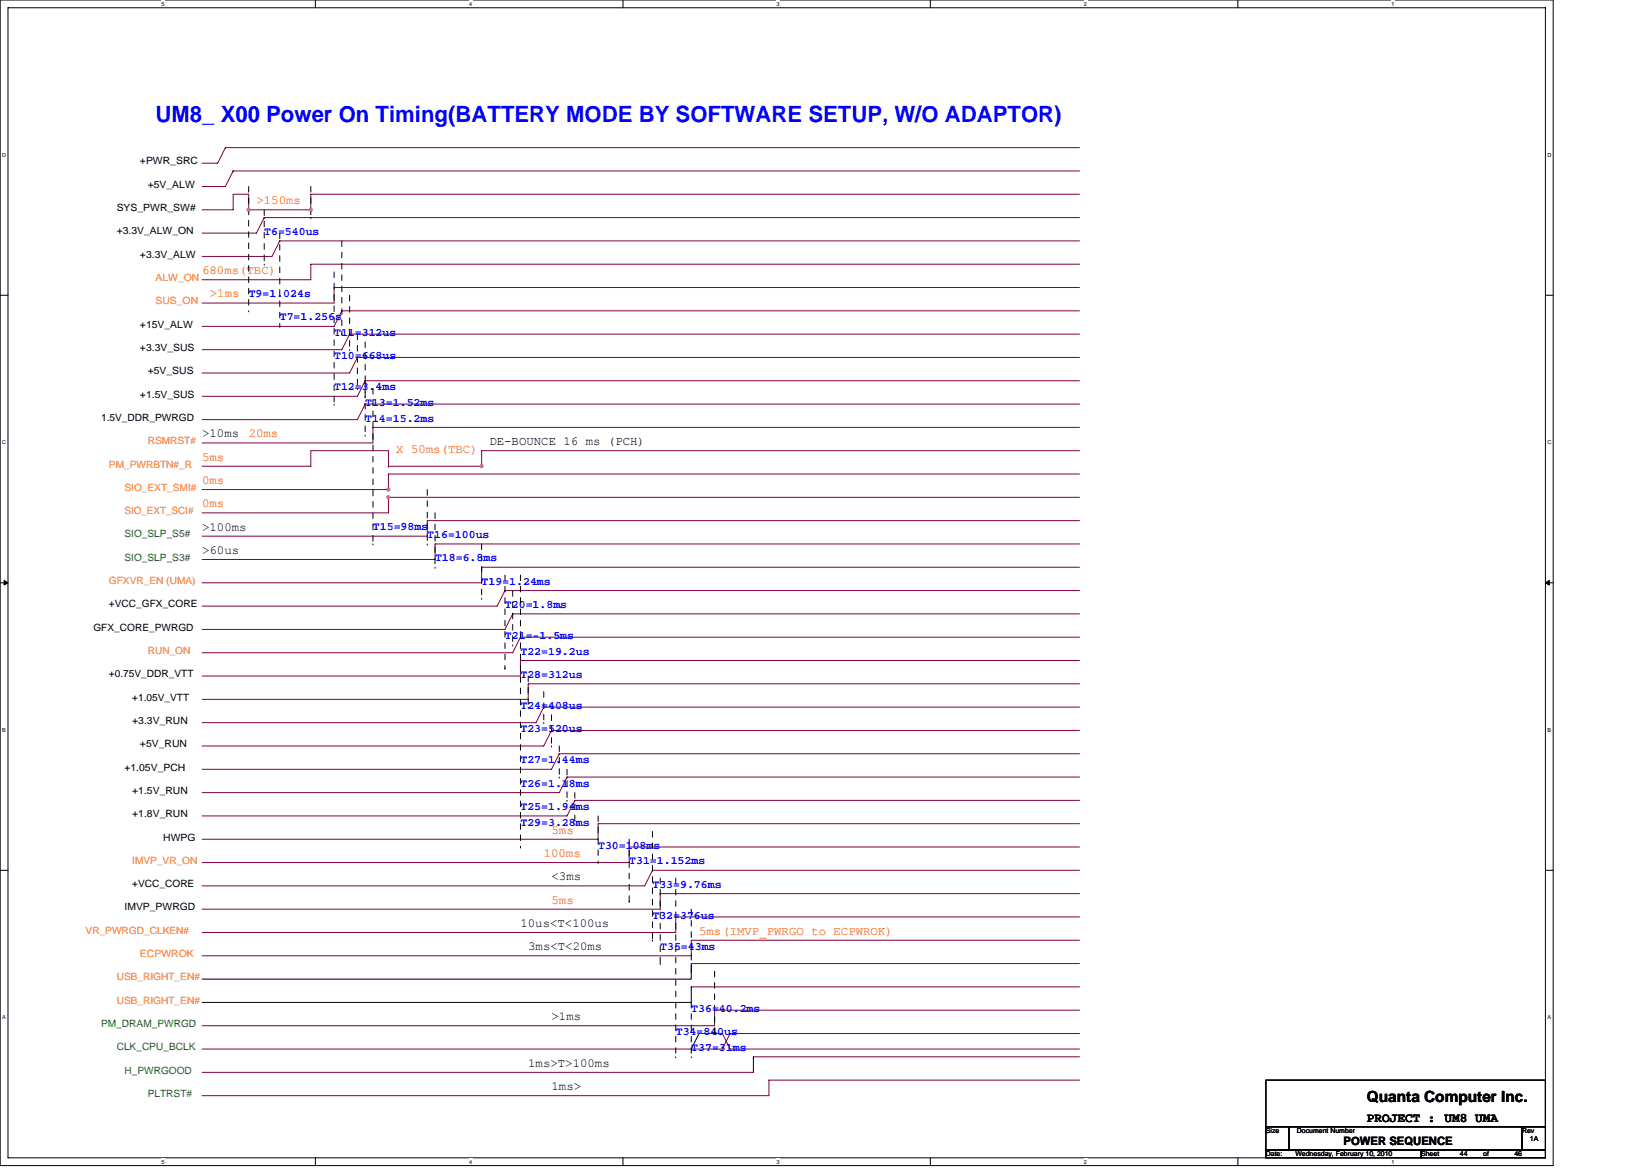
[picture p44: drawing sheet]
<svg xmlns="http://www.w3.org/2000/svg" width="297mm" height="210mm" viewBox="0 0 297 210" stroke-linecap="round" stroke-linejoin="round" font-family="sans-serif">
<defs><g id="words">
<text font-size="4" fill="#00f" x="28" y="21.9">UM8_ X00 Power On Timing(BATTERY MODE BY SOFTWARE SETUP, W/O ADAPTOR)</text>
<text font-size="2.8" x="245.9" y="198.1">Quanta Computer Inc.</text>
<text font-size="2.4" x="245.9" y="201.7">PROJECT : UM8 UMA</text>
<g font-size="2.2" fill="#f00">
<text x="46.1" y="36.7">&gt;150ms</text>
<text x="36.4" y="49.3">680ms(TBC)</text>
<text x="37.8" y="53.5">&gt;1ms</text>
<text x="36.4" y="82.8">5ms</text>
<text x="44.7" y="78.6">20ms</text>
<text x="71.3" y="81.4">X 50ms(TBC)</text>
<text x="36.4" y="87">0ms</text>
<text x="36.4" y="91.2">0ms</text>
<text x="99.2" y="149.9">5ms</text>
<text x="97.8" y="154.1">100ms</text>
<text x="99.2" y="162.4">5ms</text>
<text x="125.8" y="168">5ms(IMVP_PWRGO to ECPWROK)</text>
</g>
<g font-size="2.2">
<text x="36.4" y="78.6">&gt;10ms</text>
<text x="88" y="80">DE-BOUNCE 16 ms (PCH)</text>
<text x="36.4" y="95.4">&gt;100ms</text>
<text x="36.4" y="99.6">&gt;60us</text>
<text x="99.2" y="158.2">&lt;3ms</text>
<text x="93.6" y="166.6">10us&lt;T&lt;100us</text>
<text x="95" y="170.8">3ms&lt;T&lt;20ms</text>
<text x="99.2" y="183.4">&gt;1ms</text>
<text x="95" y="191.8">1ms&gt;T&gt;100ms</text>
<text x="99.2" y="196">1ms&gt;</text>
</g>
<g font-size="2.1" fill="#00f">
<text x="47.5" y="42.2">T6=540us</text>
<text x="44.7" y="53.4">T9=1.024s</text>
<text x="50.3" y="57.6">T7=1.256s</text>
<text x="60.1" y="64.6">T10=668us</text>
<text x="60.1" y="60.4">T11=312us</text>
<text x="60.1" y="70.2">T12=3.4ms</text>
<text x="65.7" y="75.8">T14=15.2ms</text>
<text x="65.7" y="73">T13=1.52ms</text>
<text x="67.1" y="95.3">T15=98ms</text>
<text x="76.9" y="96.7">T16=100us</text>
<text x="78.3" y="100.9">T18=6.8ms</text>
<text x="86.7" y="105.1">T19=1.24ms</text>
<text x="90.8" y="109.3">T20=1.8ms</text>
<text x="90.8" y="114.9">T21=-1.5ms</text>
<text x="93.6" y="117.7">T22=19.2us</text>
<text x="93.6" y="121.9">T28=312us</text>
<text x="93.6" y="131.7">T23=520us</text>
<text x="93.6" y="127.5">T24=408us</text>
<text x="93.6" y="137.2">T27=1.44ms</text>
<text x="93.6" y="141.4">T26=1.18ms</text>
<text x="93.6" y="145.6">T25=1.94ms</text>
<text x="93.6" y="148.4">T29=3.28ms</text>
<text x="107.6" y="152.6">T30=108ms</text>
<text x="113.2" y="155.4">T31=1.152ms</text>
<text x="117.4" y="159.6">T33=9.76ms</text>
<text x="117.4" y="165.2">T32=376us</text>
<text x="118.8" y="170.8">T35=43ms</text>
<text x="124.4" y="181.9">T36=40.2ms</text>
<text x="121.6" y="186.1">T34=840us</text>
<text x="124.4" y="188.9">T37=31ms</text>
</g>
<text font-size="2.1" x="241.7" y="205.9">POWER SEQUENCE</text>
<g font-size="1.8">
<text x="25.2" y="29.6">+PWR_SRC</text>
<text x="26.6" y="33.8">+5V_ALW</text>
<text x="21" y="38">SYS_PWR_SW#</text>
<text x="21" y="42.1">+3.3V_ALW_ON</text>
<text x="25.2" y="46.3">+3.3V_ALW</text>
<text x="25.2" y="58.9">+15V_ALW</text>
<text x="25.2" y="63.1">+3.3V_SUS</text>
<text x="25.2" y="71.5">+1.5V_SUS</text>
<text x="26.6" y="67.3">+5V_SUS</text>
<text x="18.2" y="75.7">1.5V_DDR_PWRGD</text>
<text x="16.8" y="113.4">GFX_CORE_PWRGD</text>
<text x="19.6" y="109.2">+VCC_GFX_CORE</text>
<text x="19.6" y="121.8">+0.75V_DDR_VTT</text>
<text x="23.8" y="126">+1.05V_VTT</text>
<text x="23.8" y="130.2">+3.3V_RUN</text>
<text x="25.2" y="134.3">+5V_RUN</text>
<text x="22.4" y="138.5">+1.05V_PCH</text>
<text x="23.8" y="142.7">+1.5V_RUN</text>
<text x="23.8" y="146.9">+1.8V_RUN</text>
<text x="29.4" y="151.1">HWPG</text>
<text x="23.8" y="159.5">+VCC_CORE</text>
<text x="22.4" y="163.7">IMVP_PWRGD</text>
</g>
<g font-size="1.8" fill="#ff8000">
<text x="28" y="50.5">ALW_ON</text>
<text x="28" y="54.7">SUS_ON</text>
<text x="26.6" y="79.9">RSMRST#</text>
<text x="19.6" y="84.1">PM_PWRBTN#_R</text>
<text x="22.4" y="88.2">SIO_EXT_SMI#</text>
<text x="22.4" y="92.4">SIO_EXT_SCI#</text>
<text x="19.6" y="105">GFXVR_EN (UMA)</text>
<text x="26.6" y="117.6">RUN_ON</text>
<text x="23.8" y="155.3">IMVP_VR_ON</text>
<text x="15.4" y="167.9">VR_PWRGD_CLKEN#</text>
<text x="25.2" y="172.1">ECPWROK</text>
<text x="21" y="176.3">USB_RIGHT_EN#</text>
<text x="21" y="180.4">USB_RIGHT_EN#</text>
</g>
<g font-size="1.8" fill="#008000">
<text x="22.4" y="96.6">SIO_SLP_S5#</text>
<text x="22.4" y="100.8">SIO_SLP_S3#</text>
<text x="18.2" y="184.6">PM_DRAM_PWRGD</text>
<text x="21" y="188.8">CLK_CPU_BCLK</text>
<text x="22.4" y="193">H_PWRGOOD</text>
<text x="26.6" y="197.2">PLTRST#</text>
</g>
<g font-size="1.2">
<text x="227.7" y="203.7">Size</text>
<text x="233.3" y="203.7">Document Number</text>
<text x="273.8" y="203.7">Rev</text>
<text x="227.7" y="207.9">Date:</text>
<text x="233.1" y="207.9">Wednesday, February 10, 2010</text>
<text x="255.7" y="207.9">Sheet</text>
<text x="262.7" y="207.9">44</text>
<text x="266.9" y="207.9">of</text>
<text x="272.5" y="207.9">46</text>
<text x="275.2" y="205.1">1A</text>
</g>
<g font-size="1">
<text x="29.1" y="1.1">5</text>
<text x="84.4" y="1.1">4</text>
<text x="139.7" y="1.1">3</text>
<text x="195" y="1.1">2</text>
<text x="250.4" y="1.1">1</text>
<text x=".4" y="28.2">D</text>
<text x="278.4" y="28.2">D</text>
<text x=".4" y="79.8">C</text>
<text x="278.4" y="79.8">C</text>
<text x=".4" y="131.5">B</text>
<text x="278.4" y="131.5">B</text>
<text x=".4" y="183.2">A</text>
<text x="278.4" y="183.2">A</text>
<text x="29.1" y="209.2">5</text>
<text x="84.4" y="209.2">4</text>
<text x="139.7" y="209.2">3</text>
<text x="195" y="209.2">2</text>
<text x="250.4" y="209.2">1</text>
</g>
</g></defs>
<path d="M0 0h279.4v209.5h-279.4zM1.4 1.4h276.6v206.8h-276.6z" fill="none" stroke="#000" stroke-width=".18"/>
<g fill="#fff">
<path d="M29.1 .1h.5v1.2h-.5z"/>
<path d="M29.1 208.3h.5v1.1h-.5z"/>
</g>
<path d="M56.7 0v1.4M56.7 208.2v1.3" fill="none" stroke="#000" stroke-width=".18"/>
<g fill="#fff">
<path d="M84.4 .1h.5v1.2h-.5z"/>
<path d="M84.4 208.3h.5v1.1h-.5z"/>
</g>
<path d="M112.1 0v1.4M112.1 208.2v1.3" fill="none" stroke="#000" stroke-width=".18"/>
<g fill="#fff">
<path d="M139.7 .1h.6v1.2h-.6z"/>
<path d="M139.7 208.3h.6v1.1h-.6z"/>
</g>
<path d="M167.4 0v1.4M167.4 208.2v1.3" fill="none" stroke="#000" stroke-width=".18"/>
<g fill="#fff">
<path d="M195 .1h.6v1.2h-.6z"/>
<path d="M195 208.3h.6v1.1h-.6z"/>
</g>
<path d="M222.7 0v1.4M222.7 208.2v1.3" fill="none" stroke="#000" stroke-width=".18"/>
<g fill="#fff">
<path d="M250.4 .1h.5v1.2h-.5z"/>
<path d="M250.4 208.3h.5v1.1h-.5z"/>
<path d="M.4 27.2h.7v1.2h-.7z"/>
<path d="M278.4 27.2h.7v1.2h-.7z"/>
<path d="M.4 78.9h.7v1.2h-.7z"/>
<path d="M278.4 78.9h.7v1.2h-.7z"/>
</g>
<path d="M0 53.1h1.4M278 53.1h1.4" fill="none" stroke="#000" stroke-width=".18"/>
<g fill="#fff">
<path d="M.4 130.6h.7v1.1h-.7z"/>
<path d="M278.4 130.6h.7v1.1h-.7z"/>
</g>
<path d="M0 104.8h1.4M278 104.8h1.4" fill="none" stroke="#000" stroke-width=".18"/>
<path d="M.7 104.4l.7 .4-.7 .4zM278 104.8l.7-.4v.8z" fill="#000" stroke="#000" stroke-width=".18"/>
<g fill="#fff">
<path d="M.4 182.3h.7v1.1h-.7z"/>
<path d="M278.4 182.3h.7v1.1h-.7z"/>
</g>
<g fill="none" stroke="#000" stroke-width=".18">
<path d="M0 156.5h1.4M278 156.5h1.4M124.4 173.2v2.8h-88M124.4 177.4v2.8h-88M124.4 188.6h.1M125.8 185.8l-1.4 2.8M135.5 190h.1M135.5 190v2.8M227.8 194.2h50.2v8.4h-50.2zM227.8 202.6h4.1v4.2h-4.1zM227.8 206.8h27.9v1.4h-27.9zM231.9 202.6h42v4.2h-42z"/>
<path d="M255.7 206.8h22.3v1.4h-22.3zM273.9 202.6h4.1v4.2h-4.1z"/>
</g>
<g fill="none" stroke="#800040" stroke-width=".18">
<path d="M36.4 37.7h5.5v-2.8h2.8v2.8M40.6 26.5l-1.4 2.8h-2.8M40.6 26.5h.1M40.6 26.5h153.6M41.9 30.7l-1.3 2.8h-4.2M41.9 30.7h.1M41.9 30.7h152.3M44.7 37.7h.1M47.5 39.1l-1.4 2.8h-9.7M47.5 39.1h.1M47.5 39.1h146.7M194.2 34.9h-138.3v2.8h-11.2"/>
<path d="M50.3 43.3h.1M50.3 43.3h143.9M50.3 43.3l-1.4 2.8h-12.5M61.5 55.9l-1.4 2.8h-23.7M61.5 55.9h.1M61.5 55.9h132.7M194.2 47.5h-138.3v2.8h-19.5M194.2 51.7h-134.1v2.8h-23.7M62.9 60.1l-1.4 2.8h-25.1M62.9 60.1h.1M62.9 60.1h131.3M64.3 64.3l-1.4 2.8h-26.5"/>
<path d="M64.3 64.3h.1M64.3 64.3h129.9M65.7 68.5l-1.4 2.7h-27.9M65.7 68.5h.1M65.7 68.5h128.5M65.7 72.6l-1.4 2.8h-27.9M65.7 72.6h.1M65.7 72.6h128.5M194.2 76.8h-127.1v2.8h-30.7M36.4 83.8h19.5v-2.8h14v2.8M69.9 83.8h.1M69.9 85.2h124.3"/>
<path d="M69.9 89.4h.1M69.9 85.2h.1M69.9 85.2v2.8h-33.5M69.9 89.4v2.8h-33.5M69.9 89.4h124.3M194.2 93.6h-117.3v2.8h-40.5M194.2 97.8h-115.9v2.8h-41.9M194.2 81h-107.5v2.8h-16.8M90.8 106.2h103.4M90.8 106.2h.1M90.8 106.2l-1.4 2.8h-53M92.2 110.4h.1"/>
<path d="M92.2 110.4h102M92.2 110.4l-1.4 2.8h-54.4M93.6 114.6l-1.4 2.7h-55.8M93.6 114.6h100.6M93.6 114.6h.1M194.2 102h-107.5v2.8h-50.3M194.2 118.7h-100.6v2.8h-57.2M97.8 127.1l-1.4 2.8h-60M97.8 127.1h.1M97.8 127.1h96.4M99.2 131.3h95M99.2 131.3h.1"/>
<path d="M99.2 131.3l-1.4 2.8h-61.4M100.6 135.5h93.6M100.6 135.5h.1M100.6 135.5l-1.4 2.8h-62.8M102 139.7l-1.4 2.8h-64.2M102 139.7h.1M102 139.7h92.2M194.2 122.9h-99.2v2.8h-58.6M103.4 143.9l-1.4 2.8h-65.6M103.4 143.9h.1M103.4 143.9h90.8M117.4 156.5h76.8"/>
<path d="M117.4 156.5h.1M117.4 156.5l-1.4 2.8h-79.6M194.2 148.1h-86.6v2.8h-71.2M194.2 152.3h-81v2.8h-76.8M124.4 173.2h69.8M124.4 177.4h.1M124.4 177.4h69.8M194.2 160.7h-75.4v2.7h-82.4M194.2 169h-69.8v2.8h-88M194.2 164.8h-72.6v2.8h-85.2M36.4 192.8h99.1M125.8 185.8h4.2l1.4 2.8h62.8"/>
<path d="M131.4 185.8l-1.4 2.8h-93.6M131.4 185.8h62.8M131.4 185.8h.1M135.5 190h58.7M194.2 181.6h-65.6v2.8h-92.2M194.2 194.2h-55.9v2.8h-101.9"/>
</g>
<g fill="#f0f" stroke="#f0f" stroke-width=".18">
<circle cx="55.9" cy="37.7" r=".27"/>
<circle cx="44.7" cy="37.7" r=".27"/>
<circle cx="86.6" cy="83.8" r=".27"/>
<circle cx="69.9" cy="89.4" r=".27"/>
<circle cx="69.9" cy="88" r=".27"/>
</g>
<g fill="none" stroke="#000" stroke-width=".18" stroke-dasharray="1 1 1 1 1 1 1 1">
<path d="M44.7 33.5v22.4M47.5 37.7v9.8M55.9 33.5v5.6M55.9 39.1h.1M44.7 55.9h.1M47.5 47.5h.1M50.3 41.9v16.8M50.3 58.7h.1M60.1 48.9v23.7M61.5 43.3v16.8M62.9 53.1v9.8M60.1 72.6h.1"/>
<path d="M61.5 60.1h.1M62.9 62.9h.1M64.3 60.1v9.7M64.3 69.8h.1M65.7 61.5v9.7M65.7 71.2h.1M65.7 68.5v9.7M65.7 78.2h.1M67.1 69.8v28M67.1 97.8h.1M76.9 88v9.8M76.9 97.8h.1"/>
<path d="M78.3 92.2v9.8M86.7 97.8v9.8M78.3 102h.1M86.7 107.6h.1M90.8 103.4v16.7M92.2 106.2v9.8M92.2 116h.1M93.6 103.4v48.9M90.8 120.1h.1M95 121.5v5.6M95 127.1h.1M97.8 124.3v5.6"/>
<path d="M97.8 129.9h.1M99.2 128.5v5.6M99.2 134.1h.1M100.6 134.1v5.6M100.6 139.7h.1M102 138.3v5.6M93.6 152.3h.1M102 143.9h.1M103.4 142.5v5.6M103.4 148.1h.1M107.6 146.7v8.4M107.6 155.1h.1"/>
<path d="M113.2 150.9v11.2M117.4 149.5v19.5M118.8 157.9v15.3M121.6 157.9v32.1M113.2 162.1h.1M117.4 169h.1M118.8 173.2h.1M124.4 163.4v11.2M124.4 174.6h.1M128.6 174.6v11.2M121.6 190h.1M124.4 180.2v9.8"/>
<path d="M124.4 190h.1M128.6 185.8h.1"/>
</g>
<use href="#words"/>
</svg>
